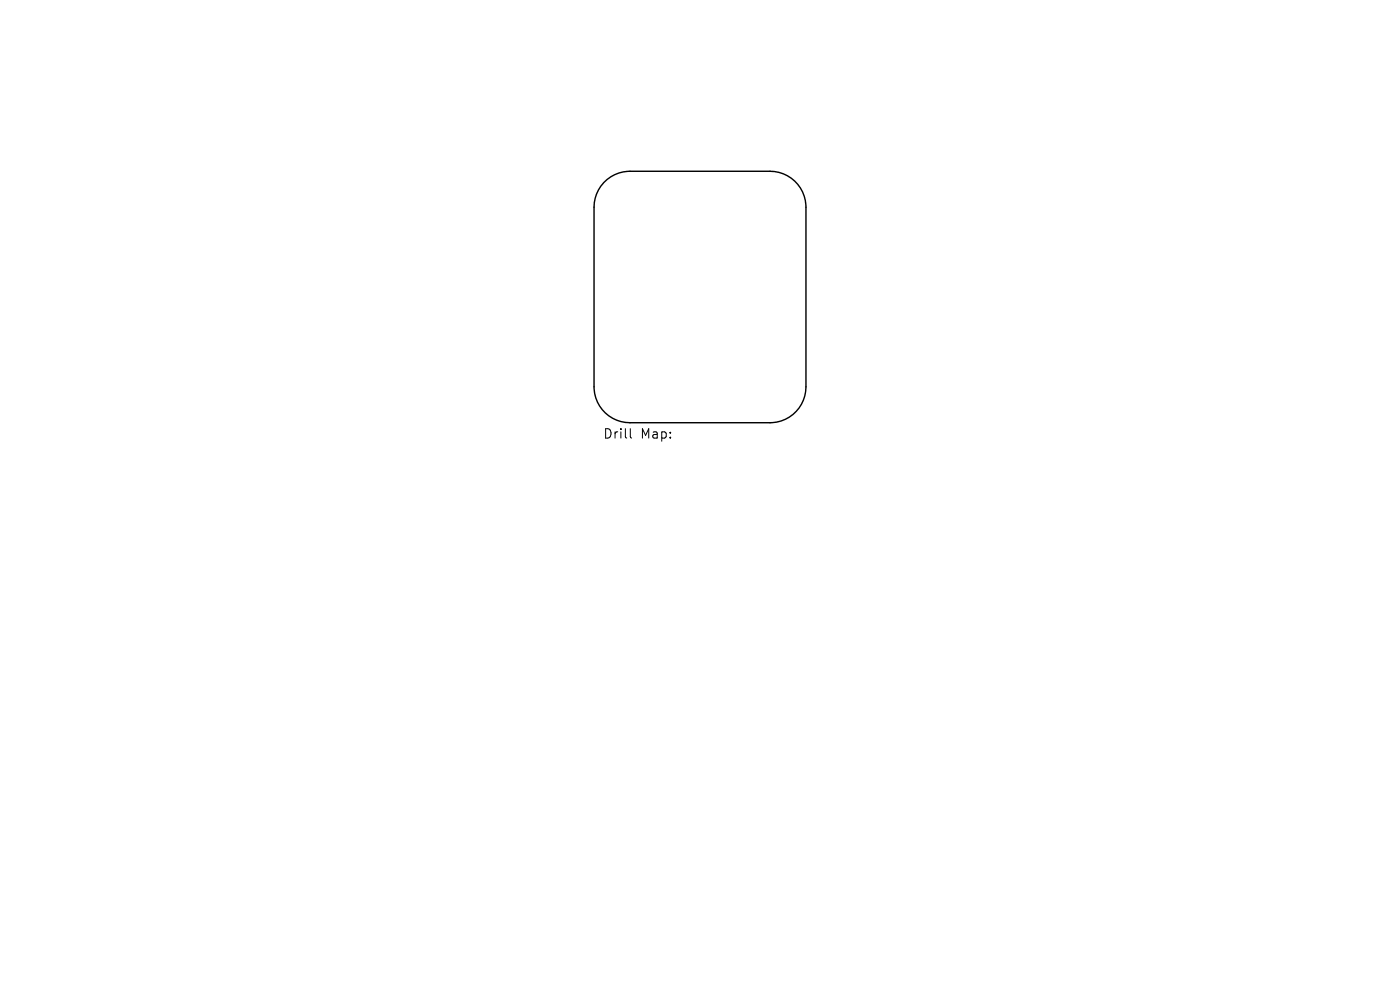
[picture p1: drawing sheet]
<svg xmlns="http://www.w3.org/2000/svg" width="297mm" height="210mm" viewBox="0 0 297 210" stroke-linecap="round" stroke-linejoin="round" font-family="sans-serif">
<defs><g id="words">
<g font-size="2.8">
<text x="127.9" y="93.3">Drill</text>
<text x="135.9" y="93.3">Map:</text>
</g>
</g></defs>
<path d="M128.1 38.7a7.6 7.6 0 0 1 5.5-2.4h29.8a7.6 7.6 0 0 1 7.6 7.7v38.1a7.6 7.6 0 0 1-7.6 7.6h-29.8a7.6 7.6 0 0 1-7.6-7.6v-38.1a7.6 7.6 0 0 1 2.1-5.3z" fill="none" stroke="#000" stroke-width=".3"/>
<path d="M133.7 90.9v1.8l.3 .2" fill="none" stroke="#000" stroke-width=".21"/>
<use href="#words"/>
</svg>
